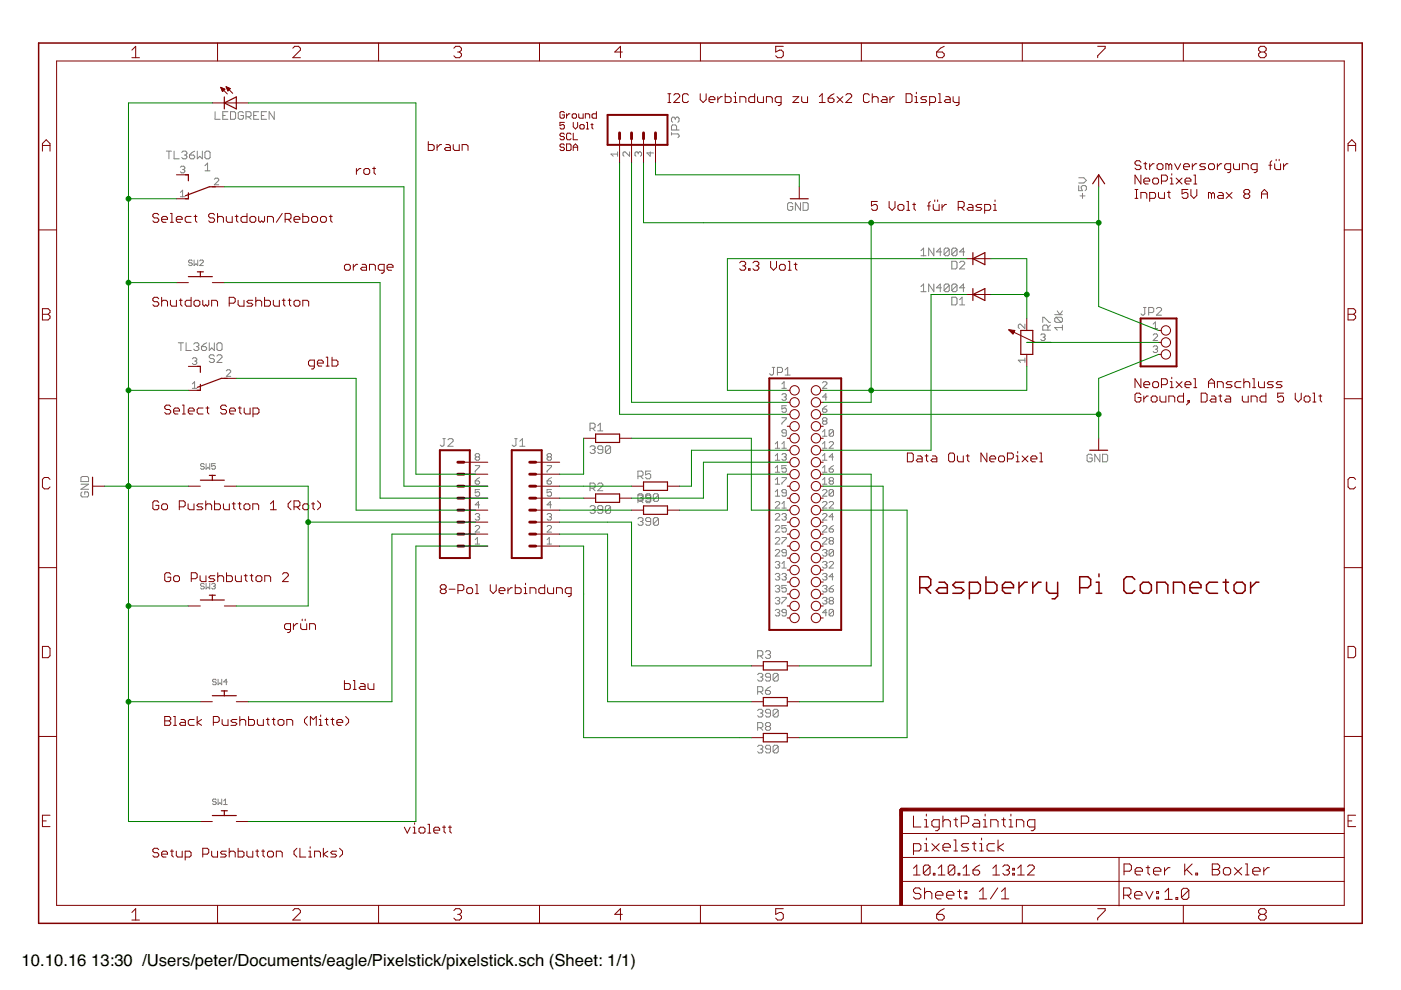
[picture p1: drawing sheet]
<svg xmlns="http://www.w3.org/2000/svg" width="297mm" height="210mm" viewBox="0 0 297 210" stroke-linecap="round" stroke-linejoin="round" font-family="sans-serif">
<defs><g id="words">
<g font-size="3.5">
<text x="4.6" y="204.7">10.10.16</text>
<text x="19.3" y="204.7">13:30 /Users/peter/Documents/eagle/Pixelstick/pixelstick.sch (Sheet: 1/1)</text>
</g>
</g></defs>
<g fill="none" stroke="#808080" stroke-width=".21">
<path d="M35.3 32h1.1M35.8 32v1.7M36.9 32v1.7h1.1M38.2 35.5l.3-.3h.4l.3 .3-.3 .4M38.5 32.3l.3-.3h.6l.2 .3v.3l-.2 .3M38.7 35.9h.2M38.9 35.9l.3 .3-.3 .4h-.4l-.3-.2M39.1 32.9h.3M39.4 32.9l.2 .2v.3l-.2 .3h-.6l-.3-.3M40.2 32.9h.8l.3 .2v.3l-.3 .3h-.6l-.2-.3zM41.3 32l-.6 .3-.5 .6M41.8 32v1.7l.6-.6 .5 .6v-1.7"/>
<path d="M43.5 35.1l.5-.5v1.6M43.5 36.2h1M43.7 32h.6l.2 .3v1.1l-.2 .3h-.6l-.2-.3v-1.1zM45.4 38l.3-.2h.4l.3 .2v.2l-1 1h1M45.6 23.7v1.6h1.1M47.2 24.5h.6M48.3 23.7h-1.1v1.6h1.1M48.9 23.7h.8l.3 .2v1.1l-.3 .3h-.8zM51.6 23.9l-.3-.2h-.5l-.3 .2v1.1l.3 .3h.5l.3-.3v-.5h-.5M52.2 24.8h.8l.2-.3v-.6l-.2-.2h-.8v1.6M52.7 24.8l.5 .5M53.8 24.5h.5"/>
<path d="M54.9 23.7h-1.1v1.6h1.1M55.4 24.5h.6M56.5 23.7h-1.1v1.6h1.1M58.1 23.7v1.6l-1-1.6v1.6M130.9 32.7h-1.4l.5 .4M130.9 32.2v.9M133.5 32.2v.9l-1-.9h-.2l-.2 .2v.5l.2 .2M135.3 32.4l-.2-.2-.5 .2v.5l.3 .2M135.3 32.4l.3-.2 .4 .2v.5l-.2 .2M135.3 32.4v.3M137.9 32.2v.9l-.7-.7h1.4M142.4 28.4h1.3l.3 .3v.2l-.3 .3"/>
<path d="M142.4 28.1v.6M143.2 25.1l.2-.3h.3l.3 .3v.6l-.3 .2M143.2 25.1l-.3-.3h-.3l-.2 .3v.6l.2 .2M143.2 25.1v.3M143.4 27.6v-.8l-.2-.3h-.6l-.2 .3v.8h1.6M228.7 39.3v1.1h.8l-.3-.5v-.3l.3-.3h.6l.2 .3v.6l-.2 .2M228.7 37.7h1.1l.5 .5-.5 .6h-1.1M38.2 40.8l.5-.5v1.4M38.2 41.7h1M40.8 55.3l-.2-.2h-.4l-.2 .4 .2 .2h.4l.2 .4-.2 .2h-.4l-.2-.2M41.1 55.1v1.2l.5-.4 .3 .4v-1.2M42.3 55.3l.2-.2h.4l.2 .2v.2l-.8 .8h.8"/>
<path d="M168.1 43.2l-.3-.2h-.5l-.3 .2v1.1l.3 .3h.5l.3-.3v-.5h-.6M169.7 43v1.6l-1.1-1.6v1.6M170.3 43h.8l.2 .2v1.1l-.2 .3h-.8zM195.3 53.1l.5-.5v1.6M195.3 54.2h1M198 52.6v1.6l-1.1-1.6v1.6M199.6 53.4h-1.1l.8-.8v1.6M201.3 52.9l-.3-.3h-.6l-.2 .3v1.1M201.3 52.9v1.1l-.3 .2h-.6l-.2-.2M201.3 52.9l-1.1 1.1M201.8 55.4h.8l.3 .3v1l-.3 .3h-.8zM202.9 52.9l-.3-.3h-.5l-.3 .3v1.1"/>
<path d="M202.9 52.9v1.1l-.3 .2h-.5l-.3-.2M202.9 52.9l-1.1 1.1M203.5 55.7l.2-.3h.6l.2 .3v.2l-1 1.1h1M204.5 53.4h-1l.8-.8v1.6M229 41.5h1.1M229.5 41v1.1M37.8 72.7h1.1M38.4 72.7v1.6M39.5 72.7v1.6h1M40.8 76.1l.2-.2h.5l.2 .2-.2 .5M41.1 73l.3-.3h.5l.3 .3v.2l-.3 .3M41.3 76.6h.2"/>
<path d="M41.5 76.6l.2 .2v.2l-.2 .3h-.5l-.2-.3M41.6 73.5h.3M41.9 73.5l.3 .3v.2l-.3 .3h-.5l-.3-.3M42.7 73.5h.8l.3 .3v.2l-.3 .3h-.5l-.3-.3zM43.8 72.7l-1.1 .8M44.4 72.7v1.6l.5-.5 .5 .5v-1.6M45.4 75.5l-.2-.3h-.6l-.2 .3v.3l.2 .2h.6l.2 .3v.3l-.2 .3h-.6l-.2-.3M46 73l.3-.3h.5l.3 .3v1l-.3 .3h-.5l-.3-.3zM46 75.5l.3-.3h.5l.3 .3v.3l-1.1 1.1h1.1M48 78.6l.2-.2h.5l.2 .2v.3l-.9 .9h.9M163.7 77.9h.6M164 77.9v1.3l-.3 .3h-.3l-.2-.3"/>
<path d="M164.8 79h.8l.3-.3v-.5l-.3-.3h-.8v1.6M166.5 79.5h1M166.5 78.4l.5-.5v1.6M195.3 60.7l.5-.5v1.6M195.3 61.8h1M198 60.2v1.6l-1.1-1.6v1.6M199.6 61h-1.1l.8-.8v1.6M201.3 60.5v1.1l-.3 .2h-.6l-.2-.2M201.3 60.5l-.3-.3h-.6l-.2 .3v1.1M201.3 60.5l-1.1 1.1M201.8 63h.8l.3 .3v1.1l-.3 .2h-.8zM202.9 60.5v1.1l-.3 .2h-.5l-.3-.2"/>
<path d="M202.9 60.5l-.3-.3h-.5l-.3 .3v1.1M202.9 60.5l-1.1 1.1M203.5 64.6h1M203.5 63.5l.5-.5v1.6M204.5 61h-1l.8-.8v1.6M217.3 76.4h-1.4l.5 .4M217.3 68.7v1l-.9-1-.5 .3v.4l.2 .3M217.3 75.9v.9M220.7 71l.2-.2h.5l.2 .2-.2 .5M221.1 68.3v-1h.3l1 1h.3M221.1 71.5h.3M221.4 71.5l.2 .2-.2 .5h-.5l-.2-.2"/>
<path d="M222.2 70v-.8l-.3-.3h-.5l-.3 .3v.8h1.6M222.7 68.9l-.5 .5M223.6 66.7h1.7M223.9 67.3h1.1l.3 .2v.6l-.3 .2M223.9 67.3l-.3 .2v.6l.3 .2h1.1M223.9 67.3l1.1 1M224.2 65.9l.5 .8 .6-.8M225.3 69.4h-1.7l.6 .6M225.3 68.9v1.1M242.4 65.2h.6M242.7 65.2v1.3l-.3 .3h-.2l-.3-.3M243.5 66.3h.9l.2-.3v-.5l-.2-.3h-.9v1.6"/>
<path d="M244.5 71l.2-.2h.5l.2 .2v.3l-.9 .9h.9M244.5 68.7l.5-.4v1.4M244.5 69.7h.9M244.5 73.6l.2-.3h.5l.2 .3-.2 .4M245 74h.2M245.2 65.5l.2-.3h.6l.3 .3v.2l-1.1 1.1h1.1M245.2 74l.2 .3-.2 .4h-.5l-.2-.2M40.8 82.3h.9M40.8 81.4l.5-.5v1.4M43.3 98.5l-.2-.2h-.4l-.2 .4 .2 .2h.4l.2 .4-.2 .2h-.4l-.2-.2M43.7 98.3v1.2l.4-.4 .4 .4v-1.2M45.7 98.3h-.8v.6l.4-.2 .4 .2v.4l-.3 .2h-.3l-.2-.2"/>
<path d="M93.9 93h.5M94.1 93v1.4l-.2 .2h-.3l-.3-.2M95 93.3l.2-.3h.6l.3 .3v.2l-1.1 1.1h1.1M100.8 98.7h.9v.3l-.9 .9v.2M101 96.9l-.2-.3 .2-.4h.5l.2 .2-.2 .5M101 96.9l-.2 .2 .2 .5h.5l.2-.3-.2-.4M101 96.9h.5M109.1 93h.6M109.4 93v1.4l-.3 .2h-.2l-.3-.2M110.2 94.6h1.1M110.2 93.5l.6-.5v1.6M116 98.7h.9v.3l-.9 .9v.2"/>
<path d="M116.2 96.9l-.2 .2 .2 .5h.5l.2-.3-.2-.4M116.2 96.9l-.2-.3 .2-.4h.5l.2 .2-.2 .5M116.2 96.9h.5M125.1 94.8l.3-.3h.5l.3 .3v.3l-.3 .2M125.1 90.8h.8l.3-.3v-.5l-.3-.3h-.8v1.7M125.6 95.3h.3M125.6 90.8l.6 .6M125.9 95.3l.3 .3v.3l-.3 .2h-.5l-.3-.2M126.7 90.3l.6-.6v1.7M126.7 91.4h1.1M127.8 95.3h-.8l-.3-.2v-.3l.3-.3h.5l.3 .3v1.1l-.3 .2h-.5l-.3-.2M129.5 94.8l-.3-.3h-.6l-.2 .3v1.1"/>
<path d="M129.5 94.8v1.1l-.3 .2h-.6l-.2-.2M129.5 94.8l-1.1 1.1M138 99.9h-1.1v.8l.5-.3h.3l.3 .3v.5l-.3 .3h-.5l-.3-.3M164.4 94.1l.4-.5v1.4M164.4 96.6l.4-.4v1.4M164.4 99.2l.4-.5v1.4M164.4 95h.9M164.4 97.6h.9M165.8 81.4l.4-.5v1.4M165.8 94.1l.4-.5v1.4M165.8 82.3h.9M165.8 83.7l.2-.2h.5l.2 .2-.2 .5"/>
<path d="M165.8 88.6h.9v.2l-.9 .9v.3M165.8 96.4l.2-.2h.5l.2 .2-.2 .5M165.8 95h.9M166.2 84.2h.3M166.2 96.9h.3M166.5 84.2l.2 .2-.2 .5h-.5l-.2-.3M166.5 96.9l.2 .2-.2 .5h-.5l-.2-.3M166.7 86h-.9v.7l.7-.2 .2 .2v.5l-.2 .2h-.5l-.2-.2M166.7 91.8h-.7l-.2-.2 .2-.5h.5l.2 .2v1l-.2 .2h-.5l-.2-.2M166.7 98.7h-.9v.7l.7-.2 .2 .2v.5l-.2 .2h-.5l-.2-.2M174.4 81.2l.2-.3h.5l.2 .3v.2l-.9 .9h.9M174.4 86.7h.7l.2 .5-.2 .2h-.5l-.2-.2z"/>
<path d="M174.4 92.5h.9M174.4 91.6l.5-.5v1.4M174.4 94.1l.5-.5v1.4M174.4 96.6l.5-.4v1.4M174.4 99.2l.5-.5v1.4M174.4 95h.9M174.4 97.6h.9M174.6 89.3l-.2-.3 .2-.4h.5l.2 .2-.2 .5M174.6 89.3l-.2 .2 .2 .5h.5l.2-.3-.2-.4M174.6 89.3h.5M175.3 84.2h-.9l.7-.7v1.4M175.3 86l-.9 .7"/>
<path d="M175.8 99.4h.7l.2 .5-.2 .2h-.5l-.2-.2zM175.8 93.9l.2-.3h.5l.2 .3v.2l-.9 .9h.9M176.7 91.3l-.2-.2h-.5l-.2 .2v1M176.7 91.3v1l-.2 .2h-.5l-.2-.2M176.7 91.3l-.9 1M176.7 96.9h-.9l.7-.7v1.4M176.7 98.7l-.9 .7M231.6 96.6l-.3-.3h-.5l-.3 .3v1.1l.3 .2h.5l.3-.2v-.6h-.6M233.2 96.3v1.6l-1.1-1.6v1.6M233.8 96.3h.8l.2 .3v1.1l-.2 .2h-.8zM17.2 102.7h1.6l-1.6 1h1.6M17.4 104.3l-.2 .3v.5l.2 .3h1.1l.3-.3v-.5l-.3-.3h-.5v.5"/>
<path d="M17.4 101h1.1l.3 .3v.8h-1.6v-.8zM100.8 102h.7l.2 .4-.2 .3h-.5l-.2-.3zM100.8 111.7l.2-.3h.5l.2 .3v.2l-.9 .9h.9M100.8 109.1l.2-.2h.5l.2 .2-.2 .5M100.8 115.4h.9M100.8 114.4l.4-.4v1.4M101.2 109.6h.3M101.5 109.6l.2 .2-.2 .5h-.5l-.2-.3M101.7 103.8h-.9v.7l.7-.2 .2 .2v.5l-.2 .2h-.5l-.2-.2M101.7 107h-.9l.7-.7v1.4M101.7 101.3l-.9 .7M116 102h.7l.2 .4-.2 .3h-.5l-.2-.3z"/>
<path d="M116 109.1l.2-.2h.5l.2 .2-.2 .5M116 111.7l.2-.3h.5l.2 .3v.2l-.9 .9h.9M116 115.4h.9M116 114.4l.5-.4v1.4M116.5 109.6h.2M116.7 109.6l.2 .2-.2 .5h-.5l-.2-.3M116.9 103.8h-.9v.7l.7-.2 .2 .2v.5l-.2 .2h-.5l-.2-.2M116.9 107h-.9l.7-.7v1.4M116.9 101.3l-.9 .7M125.1 103.5h.8l.3-.3v-.5l-.3-.3h-.8v1.7M125.1 107.5l.3-.3h.5l.3 .3v.3l-.3 .2M125.6 108h.3"/>
<path d="M125.6 103.5l.6 .6M125.9 108l.3 .3v.3l-.3 .2h-.5l-.3-.2M126.7 102.7l.3-.3h.5l.3 .3v.3l-1.1 1.1h1.1M127.8 108h-.8l-.3-.2v-.3l.3-.3h.5l.3 .3v1.1l-.3 .2h-.5l-.3-.2M129.5 107.5l-.3-.3h-.6l-.2 .3v1.1M129.5 107.5v1.1l-.3 .2h-.6l-.2-.2M129.5 107.5l-1.1 1.1M135.3 104.9l.2-.2h.6l.2 .2v1.1l-.2 .3h-.6l-.2-.3h.8l.2-.2-.2-.3M135.3 101h.8l.2-.3v-.5l-.2-.3h-.8v1.6M135.3 110l.2-.3h.6l.2 .3v.3l-.2 .3M135.3 105h.8l.2 .2-.2 .3M135.3 105v1.6"/>
<path d="M135.8 105.5h.3M135.8 110.6h.3M135.8 101l.5 .5M135.8 106l.5 .6M136.1 110.6l.2 .2v.3l-.2 .3h-.6l-.2-.3M136.9 106l.3 .3h.5l.3-.3M138 105.2l-.3-.2h-.5l-.3 .2 .3 .3h.8M138 105.8h-.8l-.3-.3v-.6l.3-.2h.5l.3 .2v1.4l-.3 .3h-.5l-.3-.3M138 110.6h-.8l-.3-.3v-.3l.3-.3h.5l.3 .3v1.1l-.3 .3h-.5l-.3-.3M139.6 104.9l-.3-.2h-.5l-.3 .2v1.1M139.6 104.9v1.1l-.3 .3h-.5l-.3-.3M139.6 110l-.3-.3h-.5l-.3 .3v1.1"/>
<path d="M139.6 110v1.1l-.3 .3h-.5l-.3-.3M139.6 104.9l-1.1 1.1M139.6 110l-1.1 1.1M164.4 102.7h.9M164.4 104.3l.4-.5v1.4M164.4 101.7l.4-.4v1.4M164.4 100.1h.9M164.4 105.2h.9M164.4 106.6l.2-.3h.5l.2 .3v.2l-.9 .9h.9M164.4 109.1l.2-.2h.5l.2 .2v.2l-.9 1h.9M164.4 111.7l.2-.3h.5l.2 .3v.2l-.9 .9h.9M164.4 114.2l.2-.2h.5l.2 .2v.2l-.9 1h.9"/>
<path d="M164.4 116.7l.2-.2h.5l.2 .2v.3l-.9 .9h.9M164.4 119.3l.2-.3h.5l.2 .3-.2 .4M164.8 119.7h.3M165.1 119.7l.2 .3-.2 .4h-.5l-.2-.2M165.8 106.8l.4-.5v1.4M165.8 119.5l.4-.5v1.4M165.8 101.3h.9v.2l-.9 .9v.3M165.8 109.1l.2-.2h.5l.2 .2-.2 .5M165.8 114h.9v.2l-.9 .9v.3M165.8 107.7h.9M166.2 109.6h.3M166.5 109.6l.2 .2-.2 .5h-.5l-.2-.3"/>
<path d="M166.7 104.5h-.7l-.2-.2 .2-.5h.5l.2 .2v1l-.2 .2h-.5l-.2-.2M166.7 111.4h-.9v.7l.7-.2 .2 .2v.5l-.2 .2h-.5l-.2-.2M166.7 117.2h-.7l-.2-.2 .2-.5h.5l.2 .2v1l-.2 .2h-.5l-.2-.2M174.4 102.7h.9M174.4 104l.2-.2h.5l.2 .2v.3l-.9 .9h.9M174.4 106.6l.2-.3h.5l.2 .3v.2l-.9 .9h.9M174.4 109.1l.2-.2h.5l.2 .2v.2l-.9 1h.9M174.4 111.7l.2-.3h.5l.2 .3v.2l-.9 .9h.9M174.4 114.2l.2-.2h.5l.2 .2v.2l-.9 1h.9M174.4 116.7l.2-.2h.5l.2 .2-.2 .5M174.4 119.3l.2-.3h.5l.2 .3-.2 .4M174.4 101.7l.5-.4v1.4"/>
<path d="M174.4 100.1h.9M174.9 117.2h.2M174.9 119.7h.2M175.1 117.2l.2 .2-.2 .5h-.5l-.2-.2M175.1 119.7l.2 .3-.2 .4h-.5l-.2-.2M175.8 112.1h.7l.2 .5-.2 .2h-.5l-.2-.2zM175.8 106.6l.2-.3h.5l.2 .3v.2l-.9 .9h.9M175.8 119.3l.2-.3h.5l.2 .3v.2l-.9 .9h.9M176 102l-.2 .2 .2 .5h.5l.2-.3-.2-.4M176 102l-.2-.3 .2-.4h.5l.2 .2-.2 .5M176 114.7l-.2-.3 .2-.4h.5l.2 .2-.2 .5M176 114.7l-.2 .2 .2 .5h.5l.2-.3-.2-.4"/>
<path d="M176 102h.5M176 114.7h.5M176.7 104l-.2-.2h-.5l-.2 .2v1M176.7 116.7l-.2-.2h-.5l-.2 .2v1M176.7 104v1l-.2 .2h-.5l-.2-.2M176.7 116.7v1l-.2 .2h-.5l-.2-.2M176.7 109.6h-.9l.7-.7v1.4M176.7 104l-.9 1M176.7 111.4l-.9 .7M176.7 116.7l-.9 1M43.3 123.9l-.2-.2h-.4l-.2 .2 .2 .4h.4l.2 .2-.2 .4h-.4l-.2-.2M43.7 123.7v1.2l.4-.4 .4 .4v-1.2"/>
<path d="M44.9 123.9l.2-.2h.3l.3 .2-.3 .4M45.3 124.3h.1M45.4 124.3l.3 .2-.3 .4h-.3l-.2-.2M160.6 139.1h.9l.2-.3v-.6l-.2-.2h-.9v1.6M161.2 139.1l.5 .5M162.3 138.2l.3-.2h.5l.3 .2v.3l-.3 .3M162.8 138.8h.3M163.1 138.8l.3 .3v.2l-.3 .3h-.5l-.3-.3M164.4 121.8l.2-.2h.5l.2 .2-.2 .5M164.4 124.4l.2-.3h.5l.2 .3-.2 .4M164.4 126.9l.2-.2h.5l.2 .2-.2 .5M164.4 129.4l.2-.2h.5l.2 .2-.2 .5"/>
<path d="M164.8 122.3h.3M164.8 124.8h.3M164.8 127.4h.3M164.8 129.9h.3M165.1 122.3l.2 .2-.2 .5h-.5l-.2-.3M165.1 124.8l.2 .3-.2 .4h-.5l-.2-.2M165.1 127.4l.2 .2-.2 .5h-.5l-.2-.3M165.1 129.9l.2 .2-.2 .5h-.5l-.2-.2M165.8 121.8l.2-.2h.5l.2 .2-.2 .5M165.8 126.7h.9v.2l-.9 .9v.3M165.8 120.4h.9M166.2 122.3h.3"/>
<path d="M166.5 122.3l.2 .2-.2 .5h-.5l-.2-.3M166.7 124.1h-.9v.7l.7-.2 .2 .2v.5l-.2 .2h-.5l-.2-.2M166.7 129.9h-.7l-.2-.2 .2-.5h.5l.2 .2v1l-.2 .2h-.5l-.2-.2M174.4 121.8l.2-.2h.5l.2 .2-.2 .5M174.4 124.4l.2-.3h.5l.2 .3-.2 .4M174.4 126.9l.2-.2h.5l.2 .2-.2 .5M174.9 122.3h.2M174.9 124.8h.2M174.9 127.4h.2M175.1 122.3l.2 .2-.2 .5h-.5l-.2-.3M175.1 124.8l.2 .3-.2 .4h-.5l-.2-.2M175.1 127.4l.2 .2-.2 .5h-.5l-.2-.3"/>
<path d="M175.3 129.9h-.9l.7-.7v1.4M175.8 124.8h.7l.2 .5-.2 .2h-.5l-.2-.2zM176 127.4l-.2-.3 .2-.4h.5l.2 .2-.2 .5M176 127.4l-.2 .2 .2 .5h.5l.2-.3-.2-.4M176 127.4h.5M176.7 129.4l-.2-.2h-.5l-.2 .2v1M176.7 129.4v1l-.2 .2h-.5l-.2-.2M176.7 122.3h-.9l.7-.7v1.4M176.7 124.1l-.9 .7M176.7 129.4l-.9 1M45.8 144.2l-.1-.2h-.4l-.2 .2 .2 .4h.4l.1 .2-.1 .4h-.4l-.2-.2M46.2 144v1.2l.4-.4 .4 .4v-1.2"/>
<path d="M48.2 144.6h-.8l.6-.6v1.2M160.6 143l.3-.2h.6l.2 .2v.3l-.2 .3M160.6 146.7h.9l.2-.3v-.5l-.2-.3h-.9v1.6M160.6 150.7l.3-.3h.6l.2 .3v.2l-.2 .3M160.6 154.3h.9l.2-.3v-.5l-.2-.3h-.9v1.6M160.6 158.3l.3-.3h.6l.2 .3v.2l-.2 .3M161.2 143.6h.3M161.2 151.2h.3M161.2 158.8h.3M161.2 146.7l.5 .5M161.2 154.3l.5 .5M161.5 143.6l.2 .2v.3l-.2 .3h-.6l-.3-.3"/>
<path d="M161.5 151.2l.2 .3v.2l-.2 .3h-.6l-.3-.3M161.5 158.8l.2 .3v.3l-.2 .2h-.6l-.3-.2M162.3 146.4h.8l.3 .3v.2l-.3 .3h-.5l-.3-.3zM162.6 154l-.3-.2v-.3l.3-.3h.5l.3 .3v.3l-.3 .2M162.6 154l-.3 .3v.3l.3 .2h.5l.3-.2v-.3l-.3-.3M162.6 154h.5M163.4 143.6h-.8l-.3-.3v-.3l.3-.2h.5l.3 .2v1.1l-.3 .3h-.5l-.3-.3M163.4 151.2h-.8l-.3-.3v-.2l.3-.3h.5l.3 .3v1l-.3 .3h-.5l-.3-.3M163.4 158.8h-.8l-.3-.3v-.2l.3-.3h.5l.3 .3v1.1l-.3 .2h-.5l-.3-.2M163.4 145.6l-.6 .3-.5 .5M165 143l-.3-.2h-.5l-.3 .2v1.1M165 143v1.1l-.3 .3h-.5l-.3-.3"/>
<path d="M165 150.7l-.3-.3h-.5l-.3 .3v1M165 158.3l-.3-.3h-.5l-.3 .3v1.1M165 150.7v1l-.3 .3h-.5l-.3-.3M165 158.3v1.1l-.3 .2h-.5l-.3-.2M165 143l-1.1 1.1M165 150.7l-1.1 1M165 158.3l-1.1 1.1M45.8 169.6l-.1-.2h-.4l-.2 .2 .2 .4h.4l.1 .2-.1 .4h-.4l-.2-.2M46.2 169.4v1.2l.4-.4 .4 .4v-1.2M47.4 170.6h.8M47.4 169.8l.4-.4v1.2"/>
</g>
<g fill="none" stroke="#800000" stroke-width=".21">
<path d="M12 12.9h273v179.1h-273zM28 10.6l.8-.8v2.4M28 12.2h1.6M46.1 9.1v3.8M46.8 18.5l1.4 1.4M46.8 18.5l.9 .4-.5 .5zM46.8 18.6h.2M46.9 18.7h.4M46.9 18.9h.7M47 19h.6M47 19.1h.5M47.1 19.2h.3"/>
<path d="M47.1 19.3h.1M47.9 18.4l1.4 1.4M47.9 18.4l.9 .4-.5 .5zM48 18.5h.2M48 18.6h.5M48.1 18.7h.6M48.1 18.9h.6M48.2 19h.4M48.2 19.1h.3M48.3 19.2h.1M62.1 10.2l.4-.4h.8l.4 .4v.4l-1.6 1.6h1.6M80.3 9.1v3.8"/>
<path d="M96.2 10.2l.4-.4h.8l.4 .4v.4l-.4 .4M97 11h.4M97.4 11l.4 .4v.4l-.4 .4h-.8l-.4-.4M114.4 9.1v3.8M132 11h-1.7l1.3-1.2v2.4M141.6 19.9h.6M141.9 19.9v1.8M148.5 19.9v1.2l.6 .6 .6-.6v-1.2M148.5 9.1v3.8M153.8 19.9v1.8h.9l.3-.3v-.6l-.3-.3h-.9M155.9 19.6v.3M160 19.9v1.8h-.9l-.4-.3v-.6l.4-.3h.9"/>
<path d="M166.1 9.8h-1.6v1.2l.8-.4h.4l.4 .4v.8l-.4 .4h-.8l-.4-.4M176.8 19.9l-.6 .3-.6 .6M182.6 9.1v3.8M184.9 19.9v1.8M192.1 19.9h.9l.4 .3v1.2l-.4 .3h-.9zM194.3 19.6v.3M198.6 11h1.2l.4 .4v.4l-.4 .4h-.8l-.4-.4zM199 19.9h.3v1.8M200.2 9.8l-.8 .4-.8 .8M216.7 9.1v3.8M232.7 9.8h1.6v.4l-1.6 1.6v.4M250.9 9.1v3.8"/>
<path d="M267.3 11l-.5-.4v-.4l.5-.4h.8l.4 .4v.4l-.4 .4M267.3 11l-.5 .4v.4l.5 .4h.8l.4-.4v-.4l-.4-.4M267.3 11h.8M9 32v-1.6l.8-.8 .8 .8v1.6M9 30.8h1.6M37.4 37.1h2.5M45 39.6h2.6M45 21.8h7.6M75.6 35.7v1.3M76.5 35.7h-.3l-.6 .7M77.4 35.7h.7l.3 .3v.7l-.3 .3h-.7l-.3-.3v-.7zM79 35.7h.6"/>
<path d="M79.3 35.4v1.3l.3 .3M90.8 30v1.9h.9l.4-.3v-.6l-.4-.4h-.9M92.7 30.6v1.3M93.6 30.6h-.3l-.6 .7M94.6 30.6h.6l.3 .4v.9h-.9l-.4-.3 .4-.3h.9M96.1 30.6v1l.3 .3h1v-1.3M98 31.9v-1.3h.9l.3 .4v.9M119.7 23.9l-.3-.2h-.4l-.3 .2v.9l.3 .3h.4l.3-.3v-.4h-.5M119.7 26h-1v.6l.7-.2 .3 .2v.5l-.3 .2h-.4l-.3-.2M119.7 28.5l-.3-.3h-.4l-.3 .3 .3 .4h.4l.3 .3-.3 .4h-.4l-.3-.2M119.7 30.8l-.3-.3h-.4l-.3 .3 .3 .4h.4l.3 .3-.3 .4h-.4l-.3-.2M120.1 24.1v1"/>
<path d="M120.1 30.5h.7l.3 .3v.9l-.3 .2h-.7zM120.8 24.1h-.2l-.5 .5M121.1 28.5l-.3-.3h-.4l-.3 .3v.9l.3 .2h.4l.3-.2M121.3 24.4l.2-.3h.5l.2 .3v.4l-.2 .3h-.5l-.2-.3zM121.5 26v.9l.5 .4 .5-.4v-.9M121.5 28.2v1.4h1M121.5 31.9v-.9l.5-.5 .5 .5v.9M121.5 31.2h1M122.7 24.1v.7l.2 .3h.7v-1M122.9 26.6l.3-.2h.4l.3 .2v.5l-.3 .2h-.4l-.3-.2zM124.1 25.1v-1h.7l.2 .3v.7M124.3 26h.3v1.3"/>
<path d="M124.3 27.3h.5M125.3 26.4h.5M125.5 26.2v.9l.3 .2M126.4 23.7v1.4h-.6l-.3-.3v-.4l.3-.3h.6M131.4 29.4v5.1M133.9 29.4v5.1M136.4 29.4v5.1M139 29.4v5.1M141.6 21.7h.6M142.9 20.2l.3-.3h.6l.3 .3v.3l-1.2 1.2h1.2M146 20.2l-.4-.3h-.6l-.3 .3v1.2l.3 .3h.6l.4-.3M150.3 21.1h1.3v-.3l-.3-.3h-.7l-.3 .3v.6l.3 .3h.7"/>
<path d="M152.2 20.5v1.2M153.1 20.5h-.3l-.6 .6M155.6 21.7h.7M155.6 20.5h.3v1.2M156.9 21.7v-1.2h.9l.3 .3v.9M160.6 20.5v.9l.3 .3h1v-1.2M162.5 21.7v-1.2h.9l.3 .3v.9M165.6 21.7h-.9l-.3-.3v-.6l.3-.3h.9v1.6l-.3 .3h-.3M168.1 20.5h1.3l-1.3 1.2h1.3M169.5 39.6v2.5M170 20.5v.9l.3 .3h.9v-1.2M173.7 21.7h1.3"/>
<path d="M173.7 20.5l.6-.6v1.8M175.6 20.8h.9l.3 .3v.3l-.3 .3h-.6l-.3-.3zM177.5 20.5l1.2 1.2M178.7 20.5l-1.2 1.2M179.3 20.2l.3-.3h.7l.3 .3v.3l-1.3 1.2h1.3M184.3 20.2l-.3-.3h-.6l-.3 .3v1.2l.3 .3h.6l.3-.3M184.9 20.8l.4-.3h.6l.3 .3v.9M187.1 20.5h.6l.4 .3v.9h-1l-.3-.3 .3-.3h1M188.7 20.5v1.2M189.6 20.5h-.3l-.6 .6M194 21.7h.6M194 20.5h.3v1.2"/>
<path d="M196.5 20.5h-1l-.3 .3 .3 .3h.7l.3 .3-.3 .3h-1M197.1 21.7h.9l.4-.3v-.6l-.4-.3h-.9v1.9M199 21.7h.6M200.5 20.5h.6l.4 .3v.9h-1l-.3-.3 .3-.3h1M202.1 20.5v.9l.3 .3h.9M203.3 20.5v1.6l-.3 .3h-.3M232.9 37.1v2.5M241.9 34.4l-.3-.3h-.6l-.4 .3v.3l.4 .3h.6l.3 .3v.3l-.3 .4h-.6l-.4-.4M241.9 37.1v1.9l-1.3-1.9v1.9M242.5 34.7h.6M242.5 38.4h1.3v-.3l-.3-.3h-.7l-.3 .3v.6l.3 .3h.7M242.8 34.4v1.2l.3 .4"/>
<path d="M243.8 34.7v1.3M244.7 37.8h.6l.3 .3v.6l-.3 .3h-.6l-.3-.3v-.6zM244.7 34.7h-.3l-.6 .6M245.3 35l.3-.3h.7l.3 .3v.6l-.3 .4h-.7l-.3-.4zM246.3 38.4h.9l.3-.3v-.7l-.3-.3h-.9v1.9M247.8 35l-.3-.3h-.3v1.3M247.8 35v1M247.8 35l.3-.3 .3 .3v1M248.1 37.8h.3v1.2M248.1 39h.7M248.4 36.8v.3M249 34.7l.7 1.3 .6-1.3"/>
<path d="M249.4 37.8l1.2 1.2M250.6 37.8l-1.2 1.2M250.9 35.3h1.3v-.3l-.3-.3h-.7l-.3 .3v.6l.3 .4h.7M251.2 38.4h1.3v-.3l-.3-.3h-.7l-.3 .3v.6l.3 .3h.7M252.8 34.7v1.3M253.1 39h.6M253.1 37.1h.3v1.9M253.7 34.7h-.3l-.6 .6M255.6 34.7h-.9l-.3 .3 .3 .3h.6l.3 .3-.3 .4h-.9M256.2 35l.3-.3h.7l.3 .3v.6l-.3 .4h-.7l-.3-.4zM258.1 34.7v1.3M259 34.7h-.3l-.6 .6"/>
<path d="M260.9 36h-.9l-.3-.4v-.6l.3-.3h.9v1.6l-.3 .3h-.3M261.5 34.7v.9l.3 .4h1v-1.3M263.4 36v-1.3h.9l.3 .3v1M266.5 36h-.9l-.3-.4v-.6l.3-.3h.9v1.6l-.3 .3h-.3M269 35h.6M269.6 34.1l-.3 .3v1.6M270.3 34.7v.9l.3 .4h.9v-1.3M270.6 33.8v.3M271.2 33.8v.3M272.1 34.7v1.3M273.1 34.7h-.3l-.7 .6M285.8 30.8h1.6"/>
<path d="M285.8 32v-1.6l.8-.8 .8 .8v1.6M8.2 48.7h3.8M33.7 45.6l-.4-.3h-.6l-.3 .3v.3l.3 .3h.6l.4 .3v.3l-.4 .3h-.6l-.3-.3M34.3 46.5h1.2v-.3l-.3-.3h-.6l-.3 .3v.6l.3 .3h.6M36.1 45.3h.3v1.8M36.1 47.1h.7M37.4 46.5h1.2v-.3l-.3-.3h-.6l-.3 .3v.6l.3 .3h.6M37.4 59.9h2.5M37.4 42.1h2.5M40.5 45.9h-.9l-.3 .3v.6l.3 .3h.9M41.1 45.9h.7M41.4 45.6v1.2l.4 .3"/>
<path d="M45 59.9h2.6M45.5 45.6l-.3-.3h-.6l-.4 .3v.3l.4 .3h.6l.3 .3v.3l-.3 .3h-.6l-.4-.3M46.1 45.3v1.8M46.1 46.2l.3-.3h.7l.3 .3v.9M48 45.9v.9l.3 .3h.9v-1.2M49.8 45.9h.7M50.2 45.6v1.2l.3 .3M52.4 45.3v1.8h-1l-.3-.3v-.6l.3-.3h1M53 46.2l.3-.3h.6l.3 .3v.6l-.3 .3h-.6l-.3-.3zM54.8 45.9v.9l.4 .3 .3-.3 .3 .3 .3-.3v-.9M56.7 47.1v-1.2h1l.3 .3v.9M59.8 45.3l-1.2 1.8"/>
<path d="M60.5 46.5h.9l.3-.3v-.6l-.3-.3h-.9v1.8M61.1 46.5l.6 .6M62.3 46.5h1.3v-.3l-.3-.3h-.7l-.3 .3v.6l.3 .3h.7M64.2 45.3v1.8h.9l.3-.3v-.6l-.3-.3h-.9M66.1 46.2l.3-.3h.6l.3 .3v.6l-.3 .3h-.6l-.3-.3zM68.3 45.9h.6l.3 .3v.6l-.3 .3h-.6l-.4-.3v-.6zM69.8 45.9h.6M70.1 45.6v1.2l.3 .3M73 56.4l.3-.4h.7l.3 .4v.6l-.3 .3h-.7l-.3-.3zM74.9 56v1.3M75.8 56h-.3l-.6 .7M76.8 56h.6l.3 .4v.9h-.9l-.3-.3 .3-.3h.9"/>
<path d="M78.3 57.3v-1.3h1l.3 .4v.9M81.4 57.3h-.9l-.3-.3v-.6l.3-.4h.9v1.6l-.3 .3h-.3M82.1 56.7h1.2v-.3l-.3-.4h-.6l-.3 .4v.6l.3 .3h.6M156.8 55.7l.3-.3h.7l.3 .3v.3l-.3 .4M157.5 56.4h.3M157.8 56.4l.3 .3v.3l-.3 .3h-.7l-.3-.3M158.7 57h.3v.3h-.3zM159.6 55.7l.4-.3h.6l.3 .3v.3l-.3 .4M160.3 56.4h.3M160.6 56.4l.3 .3v.3l-.3 .3h-.6l-.4-.3M163.4 55.4v1.3l.6 .6 .6-.6v-1.3M165.2 56.4l.4-.4h.6l.3 .4v.6l-.3 .3h-.6l-.4-.3z"/>
<path d="M167.1 55.4h.3v1.9M167.1 57.3h.6M168.4 56h.6M168.7 55.7v1.3l.3 .3M186 42.7h-1.2v1l.6-.4h.3l.3 .4v.6l-.3 .3h-.6l-.3-.3M188.5 42.7v1.3l.6 .6 .7-.6v-1.3M190.7 43.3h.6l.3 .4v.6l-.3 .3h-.6l-.3-.3v-.6zM192.3 42.7h.3v1.9M192.3 44.6h.6M193.5 43.3h.6M193.8 43v1.3l.3 .3M196.6 43.7h.7"/>
<path d="M197.3 42.7l-.4 .3v1.6M197.9 43.3v1l.3 .3h.9v-1.3M198.2 42.4v.3M198.8 42.4v.3M199.7 43.3v1.3M200.7 43.3h-.3l-.7 .7M203.2 44h.9l.3-.3v-.7l-.3-.3h-.9v1.9M203.8 44l.6 .6M205 54.8h5.1M205.4 43.3h.6l.3 .4v.9h-.9l-.4-.3 .4-.3h.9M208.2 43.3h-1l-.3 .4 .3 .3h.7l.3 .3-.3 .3h-1M208.8 44.6h.9l.3-.3v-.6l-.3-.4h-.9v1.9"/>
<path d="M210.7 43.3h.3v1.3M210.7 44.6h.6M211 42.4v.3M240.6 42.1h.7M240.6 40.2h.7M241 40.2v1.9M241.9 42.1v-1.3h.9l.3 .3v1M243.8 42.1h.9l.3-.4v-.6l-.3-.3h-.9v1.9M245.6 40.8v.9l.3 .4h1v-1.3M247.5 40.8h.6M247.8 40.5v1.2l.3 .4M251.9 40.2h-1.3v.9l1-.3 .3 .3v.6l-.3 .4h-.7l-.3-.4"/>
<path d="M252.5 40.2v1.2l.6 .7 .6-.7v-1.2M256.9 41.1l.3-.3 .3 .3v1M256.9 41.1l-.4-.3h-.3v1.3M256.9 41.1v1M258.4 40.8h.6l.4 .3v1h-1l-.3-.4 .3-.3h1M260 40.8l1.2 1.3M261.2 40.8l-1.2 1.3M264 41.1l-.3 .3v.3l.3 .4h.6l.4-.4v-.3l-.4-.3M264 41.1l-.3-.3v-.3l.3-.3h.6l.4 .3v.3l-.4 .3M264 41.1h.6M267.5 41.1h1.2M267.5 42.1v-1.3l.6-.6 .6 .6v1.3"/>
<path d="M285 48.7h3.8M9 65.4h1.2l.4 .4v.4l-.4 .4 .4 .4v.4l-.4 .4h-1.2zM9 66.6h1.2M33.7 63.4l-.4-.4h-.6l-.3 .4v.3l.3 .3h.6l.4 .3v.3l-.4 .3h-.6l-.3-.3M34.3 63v1.9M34.3 64l.3-.3h.6l.3 .3v.9M36.1 63.7v.9l.3 .3h1v-1.2M38 63.7h.6M38.3 63.4v1.2l.3 .3M39.9 77.7h2.6M40.5 63v1.9h-.9l-.3-.3v-.6l.3-.3h.9M41.1 64l.3-.3h.7l.3 .3v.6l-.3 .3h-.7l-.3-.3z"/>
<path d="M43 63.7v.9l.3 .3 .3-.3 .3 .3 .4-.3v-.9M44.9 64.9v-1.2h.9l.3 .3v.9M48.6 64.3h1l.3-.3v-.6l-.3-.4h-1v1.9M50.5 63.7v.9l.3 .3h.9v-1.2M53.6 63.7h-.9l-.4 .3 .4 .3h.6l.3 .3-.3 .3h-1M54.2 64l.3-.3h.7l.3 .3v.9M54.2 63v1.9M56.1 63v1.9h.9l.3-.3v-.6l-.3-.3h-.9M58 63.7v.9l.3 .3h.9v-1.2M59.8 63.7h.7M60.2 63.4v1.2l.3 .3M61.1 63.7h.6"/>
<path d="M61.4 63.4v1.2l.3 .3M62.3 64l.3-.3h.7l.3 .3v.6l-.3 .3h-.7l-.3-.3zM64.2 64.9v-1.2h.9l.3 .3v.9M66.7 77.6h-1l-.3-.3v-.6l.3-.4h1v1.6l-.3 .3h-.4M67.3 77h1.2v-.3l-.3-.4h-.6l-.3 .4v.6l.3 .3h.6M69.2 77.6h.6M69.2 75.7h.3v1.9M70.4 75.7v1.9h.9l.3-.3v-.6l-.3-.4h-.9M205 62.4h5.1M213.9 69.9l5.6 2.7h3.3M213.9 69.9l1.3 .2-.4 .7zM214 70h.4"/>
<path d="M214.1 70.1h1M214.2 70.2h.9M214.3 70.4h.7M214.4 70.5h.6M214.5 70.6h.4M214.7 70.7h.1M217.7 67.5v2.6M217.7 75.1v2.6M245.6 72.6h.6M245.6 70.1h.6M245.6 75.1h.6M248.4 80v.3"/>
<path d="M285.8 65.4h1.2l.4 .4v.4l-.4 .4 .4 .4v.4l-.4 .4h-1.2zM285.8 66.6h1.2M8.2 84.5h3.8M36.2 86.2l-.3-.3h-.7l-.3 .3v.3l.3 .3h.7l.3 .3v.4l-.3 .3h-.7l-.3-.3M36.8 87.1h1.3v-.3l-.4-.3h-.6l-.3 .3v.7l.3 .3h.6M38.7 85.9h.3v1.9M38.7 87.8h.6M39.9 87.1h1.3v-.3l-.3-.3h-.7l-.3 .3v.7l.3 .3h.7M39.9 82.8h2.6M43.1 86.5h-1l-.3 .3v.7l.3 .3h1M43.7 86.5h.6M44 86.2v1.3l.3 .3"/>
<path d="M47.6 80.2h2.5M48 86.2l-.3-.3h-.6l-.3 .3v.3l.3 .3h.6l.3 .3v.4l-.3 .3h-.6l-.3-.3M48.7 87.1h1.2v-.3l-.3-.3h-.6l-.3 .3v.7l.3 .3h.6M50.5 86.5h.7M50.8 86.2v1.3l.4 .3M51.8 86.5v1l.3 .3h.9v-1.3M53.6 87.8h1l.3-.3v-.7l-.3-.3h-1v1.9M98.3 98h5.1M113.6 98h5.1M123.7 92.9h2.6M131.4 92.9h2.5M166.9 82.8h.6"/>
<path d="M166.9 85.3h.6M166.9 87.8h.6M166.9 90.4h.6M166.9 92.9h.6M166.9 95.5h.6M166.9 98h.6M174 82.8h.5M174 85.3h.5M174 87.8h.5M174 90.4h.5M174 92.9h.5M174 95.5h.5"/>
<path d="M174 98h.5M192.4 96.1h.9l.3 .3v1.2l-.3 .3h-.9zM194.6 96.7h.6l.3 .3v.9h-.9l-.3-.3 .3-.3h.9M196.1 96.7h.7M196.4 96.4v1.2l.4 .3M197.7 96.7h.6l.3 .3v.9h-.9l-.3-.3 .3-.3h.9M201.4 96.1h.7l.3 .3v1.2l-.3 .3h-.7l-.3-.3v-1.2zM203 96.7v.9l.3 .3h.9v-1.2M204.9 96.7h.6M205.2 96.4v1.2l.3 .3M209.2 96.1v1.8l-1.2-1.8v1.8M209.8 97.3h1.3v-.3l-.3-.3h-.6l-.4 .3v.6l.4 .3h.6"/>
<path d="M211.7 97l.3-.3h.7l.3 .3v.6l-.3 .3h-.7l-.3-.3zM213.6 97.3h.9l.3-.3v-.6l-.3-.3h-.9v1.8M215.5 97.9h.6M215.5 96.7h.3v1.2M215.8 95.7v.4M216.7 96.7l1.3 1.2M218 96.7l-1.3 1.2M218.6 97.3h1.2v-.3l-.3-.3h-.6l-.3 .3v.6l.3 .3h.6M220.5 97.9h.6M220.5 96.1h.3v1.8M232.9 92.9v2.6M241.9 80.3v1.9l-1.3-1.9v1.9"/>
<path d="M241.9 83.7l-.3-.3h-.6l-.4 .3v1.2l.4 .3h.6l.3-.3v-.6h-.6M242.5 81.6h1.3v-.4l-.3-.3h-.7l-.3 .3v.7l.3 .3h.7M242.5 84v1.2M243.5 84h-.4l-.6 .6M244.1 84.3l.3-.3h.6l.3 .3v.6l-.3 .3h-.6l-.3-.3zM244.7 80.9h.6l.3 .3v.7l-.3 .3h-.6l-.3-.3v-.7zM245.9 84v.9l.4 .3h.9v-1.2M246.3 81.6h.9l.3-.4v-.6l-.3-.3h-.9v1.9M247.8 85.2v-1.2h1l.3 .3v.9M248.1 80.9h.3v1.3M248.1 82.2h.7M249.4 80.9l1.2 1.3"/>
<path d="M250.6 80.9l-1.2 1.3M250.9 83.4v1.8h-.9l-.3-.3v-.6l.3-.3h.9M251.2 81.6h1.3v-.4l-.3-.3h-.7l-.3 .3v.7l.3 .3h.7M251.9 84.9h.3v.3h-.3zM252.2 85.2l-.7 .7M253.1 80.3h.3v1.9M253.1 82.2h.6M254.7 83.4h.9l.3 .3v1.2l-.3 .3h-.9zM256.2 82.2v-1.3l.7-.6 .6 .6v1.3M256.2 81.2h1.3M256.9 84h.6l.3 .3v.9h-.9l-.4-.3 .4-.3h.9M258.1 82.2v-1.3h.9l.4 .3v1"/>
<path d="M258.4 84h.6M258.7 83.7v1.2l.3 .3M260 84h.6l.3 .3v.9h-.9l-.3-.3 .3-.3h.9M261.2 80.9h-.9l-.3 .3 .3 .4h.6l.3 .3-.3 .3h-.9M263.1 80.9h-1l-.3 .3v.7l.3 .3h1M263.4 84v.9l.3 .3h.9v-1.2M263.7 81.2l.3-.3h.6l.4 .3v1M263.7 80.3v1.9M265.3 85.2v-1.2h.9l.3 .3v.9M265.6 82.2h.6M265.6 80.3h.3v1.9M266.8 80.9v1l.3 .3h1v-1.3"/>
<path d="M268.4 83.4v1.8h-.9l-.4-.3v-.6l.4-.3h.9M270 80.9h-1l-.3 .3 .3 .4h.6l.4 .3-.4 .3h-.9M271.8 80.9h-.9l-.3 .3 .3 .4h.6l.3 .3-.3 .3h-.9M272.1 83.4h-1.2v.9l.6-.3h.3l.3 .3v.6l-.3 .3h-.6l-.3-.3M274.6 83.4v1.2l.7 .6 .6-.6v-1.2M276.5 84.3l.3-.3h.6l.3 .3v.6l-.3 .3h-.6l-.3-.3zM278.4 83.4h.3v1.8M278.4 85.2h.6M279.6 84h.6M279.9 83.7v1.2l.3 .3M285 84.5h3.8M10.6 101.6l-.4-.4h-.8l-.4 .4v1.7l.4 .4h.8l.4-.4"/>
<path d="M19.6 103.1h2.6M33.7 106.5l-.4-.3h-.6l-.3 .3v1.3l.3 .3h.6l.4-.3v-.7h-.7M34.6 106.8h.6l.3 .3v.7l-.3 .3h-.6l-.3-.3v-.7zM38 107.5h.9l.4-.4v-.6l-.4-.3h-.9v1.9M39.9 106.8v1l.3 .3h.9v-1.3M39.9 103.1h2.6M43 106.8h-.9l-.4 .3 .4 .4h.6l.3 .3-.3 .3h-1M43.6 107.1l.3-.3h.7l.3 .3v1M43.6 106.2v1.9M45.5 106.2v1.9h.9l.3-.3v-.7l-.3-.3h-.9M47.4 106.8v1l.3 .3h.9v-1.3M47.6 103.1h2.5"/>
<path d="M49.2 106.8h.7M49.6 106.5v1.3l.3 .3M50.5 106.8h.6M50.8 106.5v1.3l.3 .3M52 106.8h.7l.3 .3v.7l-.3 .3h-.7l-.3-.3v-.7zM53.6 108.1v-1.3h.9l.3 .3v1M57.3 106.8l.7-.6v1.9M57.3 108.1h1.3M61.7 106.2l-.6 .6v.7l.6 .6M62.3 107.5h1l.3-.4v-.6l-.3-.3h-1v1.9M62.9 107.5l.7 .6M64.5 106.8h.6l.3 .3v.7l-.3 .3h-.6l-.3-.3v-.7z"/>
<path d="M66.1 106.8h.6M66.4 106.5v1.3l.3 .3M67.3 106.2l.6 .6v.7l-.6 .6M98.3 100.5h5.1M98.3 103.1h5.1M98.3 105.6h5.1M98.3 108.2h5.1M98.3 110.7h5.1M98.3 113.2h5.1M98.3 115.8h5.1M113.6 100.5h5.1M113.6 103.1h5.1"/>
<path d="M113.6 105.6h5.1M113.6 108.2h5.1M113.6 110.7h5.1M113.6 113.2h5.1M113.6 115.8h5.1M123.7 105.6h2.6M131.4 105.6h2.5M133.9 103.1h2.5M133.9 108.2h2.5M141.5 103.1h2.6M141.5 108.2h2.6M166.9 100.5h.6"/>
<path d="M166.9 103.1h.6M166.9 105.6h.6M166.9 108.2h.6M166.9 110.7h.6M166.9 113.2h.6M166.9 115.8h.6M166.9 118.3h.6M174 100.5h.5M174 103.1h.5M174 105.6h.5M174 108.2h.5M174 110.7h.5"/>
<path d="M174 113.2h.5M174 115.8h.5M174 118.3h.5M287.4 101.6l-.4-.4h-.8l-.4 .4v1.7l.4 .4h.8l.4-.4M8.2 120.4h3.8M9 137.1h1.2l.4 .4v1.5l-.4 .4h-1.2zM36.2 121.8l-.3-.4h-.7l-.3 .4v1.2l.3 .3h.7l.3-.3v-.6h-.6M36.8 122.4l.3-.3h.6l.4 .3v.6l-.4 .3h-.6l-.3-.3zM39.9 128.5h2.6M40.6 122.7h.9l.3-.3v-.6l-.3-.4h-.9v1.9M42.4 122.1v.9l.3 .3h1v-1.2M45.6 122.1h-1l-.3 .3 .3 .3h.6l.4 .3-.4 .3h-.9"/>
<path d="M46.2 122.4l.3-.3h.6l.3 .3v.9M46.2 121.4v1.9M47.6 128.5h2.5M48 121.4v1.9h1l.3-.3v-.6l-.3-.3h-1M49.9 122.1v.9l.3 .3h1v-1.2M51.8 122.1h.6M52.1 121.8v1.2l.3 .3M53 122.1h.6M53.3 121.8v1.2l.3 .3M54.3 122.4l.3-.3h.6l.3 .3v.6l-.3 .3h-.6l-.3-.3zM56.1 123.3v-1.2h1l.3 .3v.9M59.9 121.8l.3-.4h.6l.3 .4v.3l-1.2 1.2h1.2"/>
<path d="M61.6 133.5h-1l-.3-.3v-.7l.3-.3h1v1.6l-.3 .3h-.3M62.2 132.2v1.3M63.1 132.2h-.3l-.6 .6M63.8 132.2v1l.3 .3h.9v-1.3M64.1 131.3v.3M64.7 131.3v.3M65.6 133.5v-1.3h1l.3 .3v1M93.7 124.9l-.4-.3v-.3l.4-.3h.6l.3 .3v.3l-.3 .3M93.7 124.9l-.4 .3v.3l.4 .4h.6l.3-.4v-.3l-.3-.3M93.7 124.9h.6M95.2 124.9h1.3M97.1 125.2h.9l.3-.3v-.6l-.3-.3h-.9v1.9"/>
<path d="M99 124.9l.3-.3h.6l.3 .3v.6l-.3 .4h-.6l-.3-.4zM100.8 124h.3v1.9M100.8 125.9h.7M103.9 124v1.2l.7 .7 .6-.7v-1.2M105.8 125.2h1.3v-.3l-.3-.3h-.7l-.3 .3v.6l.3 .4h.7M107.7 124.6v1.3M108.6 124.6h-.3l-.6 .6M109.2 124v1.9h1l.3-.4v-.6l-.3-.3h-1M111.1 125.9h.6M111.1 124.6h.3v1.3M111.4 123.7v.3M112.4 125.9v-1.3h.9l.3 .3v1"/>
<path d="M115.5 124v1.9h-.9l-.4-.4v-.6l.4-.3h.9M116.1 124.6v.9l.3 .4h1v-1.3M118 125.9v-1.3h.9l.3 .3v1M121.1 125.9h-.9l-.4-.4v-.6l.4-.3h.9v1.6l-.3 .3h-.3M166.9 120.9h.6M166.9 123.4h.6M166.9 125.9h.6M166.9 128.5h.6M166.9 131h.6M174 120.9h.5M174 123.4h.5M174 125.9h.5"/>
<path d="M174 128.5h.5M174 131h.5M285 120.4h3.8M285.8 137.1h1.2l.4 .4v1.5l-.4 .4h-1.2zM8.2 156.1h3.8M34.9 151.9h1l.3 .3v.3l-.3 .3 .3 .4v.3l-.3 .3h-1zM34.9 152.8h1M36.8 151.9h.3v1.9M36.8 153.8h.6M38.4 152.5h.6l.3 .3v1h-.9l-.3-.3 .3-.3h.9M41.2 152.5h-1l-.3 .3v.7l.3 .3h1M41.8 151.9v1.9"/>
<path d="M42.5 148.8h2.5M42.7 152.5l-.9 .7 .9 .6M45.2 153.2h1l.3-.4v-.6l-.3-.3h-1v1.9M47.1 152.5v1l.3 .3h.9v-1.3M50.1 148.8h2.5M50.2 152.5h-.9l-.3 .3 .3 .4h.6l.3 .3-.3 .3h-.9M50.8 152.8l.4-.3h.6l.3 .3v1M50.8 151.9v1.9M52.7 151.9v1.9h1l.3-.3v-.7l-.3-.3h-1M54.6 152.5v1l.3 .3h.9v-1.3M56.5 152.5h.6M56.8 152.2v1.3l.3 .3"/>
<path d="M57.7 152.5h.6M58 152.2v1.3l.3 .3M58.9 152.8l.4-.3h.6l.3 .3v.7l-.3 .3h-.6l-.4-.3zM60.8 153.8v-1.3h1l.3 .3v1M65.2 151.9l-.6 .6v.7l.6 .6M65.8 153.8v-1.9l.6 .6 .7-.6v1.9M67.7 153.8h.6M67.7 152.5h.3v1.3M68 151.6v.3M68.9 152.5h.7M69.2 152.2v1.3l.4 .3M70.2 152.5h.6"/>
<path d="M70.5 152.2v1.3l.3 .3M71.4 153.2h1.3v-.4l-.4-.3h-.6l-.3 .3v.7l.3 .3h.6M73 144.3v1.9h1l.3-.3v-.7l-.3-.3h-1M73.3 151.9l.6 .6v.7l-.6 .6M74.9 146.2h.6M74.9 144.3h.3v1.9M76.5 144.9h.6l.3 .3v1h-.9l-.4-.3 .4-.4h.9M78 144.9v1l.3 .3h1v-1.3M159.3 148.8h2.5M159.3 141.2h2.5M159.3 156.4h2.5M166.9 148.8h2.6"/>
<path d="M166.9 141.2h2.6M166.9 156.4h2.6M285 156.1h3.8M9 174.1h.8M10.6 172.8h-1.6v2.5h1.6M42.5 174.2h2.5M48.6 179.9v1.8M50.1 174.2h2.5M50.5 179.9v1.8h.9l.3-.3v-.6l-.3-.3h-.9M62.9 179.9l-.6 .6v.6l.6 .6M63.6 179.9v1.8h1.2M65.8 179.5v.4"/>
<path d="M68.6 179.9v1.8M72 179.9l.6 .6v.6l-.6 .6M85.7 175.4l.7 1.2 .6-1.2M87.6 175.4h.3v1.2M87.6 176.6h.6M87.9 174.5v.3M89.2 175.4h.6l.3 .3v.6l-.3 .3h-.6l-.4-.3v-.6zM90.7 176.6h.6M90.7 174.8h.3v1.8M92 176h1.2v-.3l-.3-.3h-.6l-.3 .3v.6l.3 .3h.6M93.8 175.4h.7M94.1 175.1v1.2l.4 .3"/>
<path d="M95.1 175.4h.6M95.4 175.1v1.2l.3 .3M191.1 176.7h93.9M193.7 173v2.3h1.5M196 178.9h.4v1.5M196 173.8h.4v1.5M196 175.3h.8M196.4 172.6v.4M196.4 177.7v.4M197.6 178.9l1.5 1.5M199.1 175.3h-1.1l-.4-.3v-.8l.4-.4h1.1v1.9l-.3 .4h-.4M199.1 178.9l-1.5 1.5"/>
<path d="M199.9 174.2l.4-.4h.8l.4 .4v1.1M199.9 179.6h1.6v-.3l-.4-.4h-.8l-.4 .4v.7l.4 .4h.8M199.9 173v2.3M202.2 178.1h.4v2.3M202.2 173.8h.8M202.6 173.4v1.6l.4 .3M203.8 174.6h1.2l.4-.4v-.8l-.4-.4h-1.2v2.3M205.4 178.9h-1.2l-.4 .4 .4 .3h.8l.4 .4-.4 .4h-1.2M206.2 178.9h.7M206.5 178.5v1.5l.4 .4M206.5 173.8h.8l.4 .4v1.1h-1.2l-.3-.3 .3-.4h1.2M207.7 178.9h.4v1.5"/>
<path d="M208.1 177.7v.4M208.5 175.3h.8M208.5 173.8h.4v1.5M208.9 172.6v.4M210.1 175.3v-1.5h1.1l.4 .4v1.1M210.8 178.9h-1.1l-.4 .4v.7l.4 .4h1.1M211.6 178.1v2.3M212.4 173.8h.8M212.8 178.9l-1.2 .7 1.2 .8M212.8 173.4v1.6l.4 .3M214 175.3h.7M214 173.8h.3v1.5"/>
<path d="M214.3 172.6v.4M215.5 175.3v-1.5h1.2l.4 .4v1.1M219.4 175.3h-1.2l-.4-.3v-.8l.4-.4h1.2v1.9l-.4 .4h-.4M285.8 174.1h.8M287.4 172.8h-1.6v2.5h1.6M28 193.5l.8-.8v2.4M28 195.1h1.6M33.7 180.1l-.4-.2h-.6l-.3 .2v.4l.3 .3h.6l.4 .3v.3l-.4 .3h-.6l-.3-.3M34.3 181.1h1.2v-.3l-.3-.3h-.6l-.3 .3v.6l.3 .3h.6M36.1 180.5h.7M36.4 180.1v1.3l.4 .3M37.4 180.5v.9l.3 .3h.9v-1.2"/>
<path d="M39.3 181.7h.9l.3-.3v-.6l-.3-.3h-.9v1.9M43 181.1h.9l.4-.3v-.7l-.4-.2h-.9v1.8M44.9 180.5v.9l.3 .3h.9v-1.2M46.1 192v3.8M48 180.5h-.9l-.4 .3 .4 .3h.6l.3 .3-.3 .3h-1M48.6 180.8l.3-.3h.7l.3 .3v.9M52.3 180.5v.9l.4 .3h.9v-1.2M54.2 180.5h.6M54.5 180.1v1.3l.3 .3M55.5 180.5h.6M55.8 180.1v1.3l.3 .3M56.7 180.8l.3-.3h.7l.3 .3v.6l-.3 .3h-.7l-.3-.3z"/>
<path d="M58.6 181.7v-1.2h.9l.3 .3v.9M62.1 193.1l.4-.4h.8l.4 .4v.4l-1.6 1.6h1.6M65.4 181.7h.7M65.4 180.5h.4v1.2M66.7 181.7v-1.2h.9l.3 .3v.9M69.5 180.5l-.9 .6 .9 .6M71.4 180.5h-1l-.3 .3 .3 .3h.7l.3 .3-.3 .3h-1M80.3 192v3.8M96.2 193.1l.4-.4h.8l.4 .4v.4l-.4 .4M97 193.9h.4M97.4 193.9l.4 .4v.4l-.4 .4h-.8l-.4-.4M114.4 192v3.8"/>
<path d="M132 193.9h-1.7l1.3-1.2v2.4M148.5 192v3.8M166.1 192.7h-1.6v1.2l.8-.4h.4l.4 .4v.8l-.4 .4h-.8l-.4-.4M182.6 192v3.8M191.1 186.9h93.9M191.1 181.8h93.9M193.7 180.4h1.2l.3-.4v-.7l-.3-.4h-1.2v2.3M193.7 184.1l.7-.7v2.1M193.7 185.5h1.4M195.2 188.6l-.3-.3h-.8l-.4 .3v.4l.4 .4h.8l.3 .4v.4l-.3 .4h-.8l-.4-.4M196 180.4h.8M196 188.3v2.3"/>
<path d="M196 189.4l.4-.4h.8l.4 .4v1.2M197.2 183.8v1.4l-.4 .3h-.7l-.3-.3M197.2 183.8l-.4-.4h-.7l-.3 .4v1.4M197.2 183.8l-1.4 1.4M197.9 185.2h.3v.3h-.3zM198.4 189.8h1.5v-.4l-.4-.4h-.7l-.4 .4v.8l.4 .4h.7M198.6 193.9h1.2l.4 .4v.4l-.4 .4h-.8l-.4-.4zM198.9 185.5h1.4M198.9 184.1l.7-.7v2.1M200.2 192.7l-.8 .4-.8 .8M200.7 189.8h1.5v-.4l-.3-.4h-.8l-.4 .4v.8l.4 .4h.8M202.2 180.4h.8"/>
<path d="M202.4 183.8v1.4l-.3 .3h-.7l-.4-.3M202.4 183.8l-.3-.4h-.7l-.4 .4v1.4M202.4 183.8l-1.4 1.4M203 189h.8M203.1 185.2h.4v.3h-.4zM203.4 188.6v1.6l.4 .4M204.2 185.5h1.4M204.2 184.1l.7-.7v2.1M204.6 190.2h.4v.4h-.4zM204.6 189h.4v.4h-.4zM206.3 184.5h1l.4 .3v.4l-.4 .3h-.6l-.4-.3zM207.6 189l.8-.7v2.3"/>
<path d="M207.6 190.6h1.6M207.7 180.4h.8M207.7 183.4l-.7 .4-.7 .7M210.5 185.5h1.4M210.5 184.1l.7-.7v2.1M211.5 188.3l-1.5 2.3M212.3 190.6h1.6M212.3 189l.8-.7v2.3M212.6 183.8l.4-.4h.7l.3 .4v.3l-.3 .4M213.3 184.5h.4M213.7 184.5l.3 .3v.4l-.3 .3h-.7l-.4-.3M214.7 185.2h.4v.3h-.4z"/>
<path d="M214.7 184.1h.4v.4h-.4zM215.8 185.5h1.4M215.8 184.1l.7-.7v2.1M216.7 192v3.8M217.9 183.8l.3-.4h.7l.4 .4v.3l-1.4 1.4h1.4M232.7 192.7h1.6v.4l-1.6 1.6v.4M237.3 181.8v10.3M238.2 189.8h1.2l.4-.4v-.8l-.4-.3h-1.2v2.3M238.3 184.7h1.2l.4-.4v-.7l-.4-.4h-1.2v2.3M239 189.8l.8 .8M240.6 189.8h1.5v-.4l-.4-.4h-.7l-.4 .4v.8l.4 .4h.7M240.7 184.7h1.5v-.4l-.4-.3h-.8l-.3 .3v.8l.3 .4h.8"/>
<path d="M242.9 189l.8 1.6 .8-1.6M243 184h.8M243.4 183.6v1.5l.4 .4M244.6 184.7h1.5v-.4l-.4-.3h-.8l-.3 .3v.8l.3 .4h.8M245.2 189h.4v.4h-.4zM245.2 190.2h.4v.4h-.4zM246.9 184v1.5M247 189.1l.8-.8v2.4M247 190.7h1.5M248.1 184h-.4l-.8 .7M249.3 190.3h.4v.4h-.4zM250.9 192v3.8"/>
<path d="M251.2 183.2v2.3M251.6 184.3l1.2 1.2M252.1 188.7v1.6l-.4 .4h-.8l-.4-.4M252.1 188.7l-.4-.4h-.8l-.4 .4v1.6M252.1 188.7l-1.6 1.6M252.8 183.2l-1.6 1.5M253.5 185.1h.4v.4h-.4zM257 183.2h1.2l.4 .4v.4l-.4 .3 .4 .4v.4l-.4 .4h-1.2zM257 184.3h1.2M259.4 184.3l.4-.3h.7l.4 .3v.8l-.4 .4h-.7l-.4-.4zM261.7 184l1.6 1.5M263.3 184l-1.6 1.5"/>
<path d="M264.1 185.5h.7M264.1 183.2h.3v2.3M265.6 184.7h1.6v-.4l-.4-.3h-.8l-.4 .3v.8l.4 .4h.8M267.3 193.9l-.5-.4v-.4l.5-.4h.8l.4 .4v.4l-.4 .4M267.3 193.9l-.5 .4v.4l.5 .4h.8l.4-.4v-.4l-.4-.4M267.3 193.9h.8M267.9 184v1.5M269.1 184h-.4l-.8 .7"/>
<circle cx="247.2" cy="70.1" r=".99"/>
<circle cx="247.2" cy="72.6" r=".99"/>
<circle cx="247.2" cy="75.1" r=".99"/>
<circle cx="168.5" cy="90.4" r=".99"/>
<circle cx="168.5" cy="98" r=".99"/>
<circle cx="168.5" cy="92.9" r=".99"/>
<circle cx="168.5" cy="87.8" r=".99"/>
<circle cx="168.5" cy="95.5" r=".99"/>
<circle cx="168.5" cy="82.8" r=".99"/>
<circle cx="168.5" cy="85.3" r=".99"/>
<circle cx="173" cy="98" r=".99"/>
<circle cx="173" cy="87.8" r=".99"/>
<circle cx="173" cy="90.4" r=".99"/>
<circle cx="173" cy="95.5" r=".99"/>
<circle cx="173" cy="92.9" r=".99"/>
<circle cx="173" cy="82.8" r=".99"/>
<circle cx="173" cy="85.3" r=".99"/>
<circle cx="168.5" cy="113.2" r=".99"/>
<circle cx="168.5" cy="118.3" r=".99"/>
<circle cx="168.5" cy="115.8" r=".99"/>
<circle cx="168.5" cy="100.5" r=".99"/>
<circle cx="168.5" cy="105.6" r=".99"/>
<circle cx="168.5" cy="103.1" r=".99"/>
<circle cx="168.5" cy="108.2" r=".99"/>
<circle cx="168.5" cy="110.7" r=".99"/>
<circle cx="173" cy="105.6" r=".99"/>
<circle cx="173" cy="108.2" r=".99"/>
<circle cx="173" cy="118.3" r=".99"/>
<circle cx="173" cy="100.5" r=".99"/>
<circle cx="173" cy="103.1" r=".99"/>
<circle cx="173" cy="113.2" r=".99"/>
<circle cx="173" cy="110.7" r=".99"/>
<circle cx="173" cy="115.8" r=".99"/>
<circle cx="168.5" cy="131" r=".99"/>
<circle cx="168.5" cy="125.9" r=".99"/>
<circle cx="168.5" cy="128.5" r=".99"/>
<circle cx="168.5" cy="123.4" r=".99"/>
<circle cx="168.5" cy="120.9" r=".99"/>
<circle cx="173" cy="128.5" r=".99"/>
<circle cx="173" cy="120.9" r=".99"/>
<circle cx="173" cy="123.4" r=".99"/>
<circle cx="173" cy="125.9" r=".99"/>
<circle cx="173" cy="131" r=".99"/>
</g>
<g fill="none" stroke="#800000" stroke-width=".32">
<path d="M8.2 9.1h280.6v186.7h-280.6zM195 124.6h1.8l.5-.6v-1.1l-.5-.6h-1.8v3.5M196.2 124.6l1.1 1.2M199.1 123.4h1.2l.6 .6v1.8h-1.8l-.6-.6 .6-.6h1.8M204.4 123.4h-1.8l-.6 .6 .6 .6h1.2l.6 .6-.6 .6h-1.8M205.5 125.8h1.8l.6-.6v-1.2l-.6-.6h-1.8v3.6M209 122.3v3.5h1.8l.6-.6v-1.2l-.6-.6h-1.8M212.5 124.6h2.4v-.6l-.6-.6h-1.2l-.6 .6v1.2l.6 .6h1.2M216 123.4v2.4M217.8 123.4h-.6l-1.2 1.2M219 123.4v2.4M220.7 123.4h-.6l-1.1 1.2"/>
<path d="M221.9 123.4v1.8l.6 .6h1.7M224.2 123.4v3l-.6 .6h-.5M228.9 124.6h1.8l.5-.6v-1.1l-.5-.6h-1.8v3.5M232.4 123.4h.6v2.4M232.4 125.8h1.2M233 121.7v.6M240.6 122.9l-.6-.6h-1.2l-.5 .6v2.3l.5 .6h1.2l.6-.6M242.4 123.4h1.1l.6 .6v1.2l-.6 .6h-1.1l-.6-.6v-1.2zM245.3 125.8v-2.4h1.7l.6 .6v1.8M248.8 125.8v-2.4h1.7l.6 .6v1.8M252.3 124.6h2.3v-.6l-.6-.6h-1.1l-.6 .6v1.2l.6 .6h1.1M258.1 123.4h-1.7l-.6 .6v1.2l.6 .6h1.7"/>
<path d="M259.3 123.4h1.2M259.9 122.9v2.3l.6 .6M262.2 123.4h1.2l.6 .6v1.2l-.6 .6h-1.2l-.6-.6v-1.2zM265.2 123.4v2.4M266.9 123.4h-.6l-1.1 1.2"/>
</g>
<g fill="#800000" stroke="#800000" stroke-width=".21">
<path d="M190.8 171.6h.5v20.4h-.5z"/>
<path d="M191 171.3h94v.6h-94z"/>
</g>
<g fill="none" stroke="#800000" stroke-width=".61">
<path d="M131.4 28.2v1.2M133.9 28.2v1.2M136.4 28.2v1.2M139 28.2v1.2M97.1 98h1.2M112.3 98h1.3M97.1 110.7h1.2M97.1 113.2h1.2M97.1 115.8h1.2M97.1 105.6h1.2M97.1 108.2h1.2M97.1 103.1h1.2"/>
<path d="M97.1 100.5h1.2M112.3 110.7h1.3M112.3 113.2h1.3M112.3 115.8h1.3M112.3 105.6h1.3M112.3 108.2h1.3M112.3 103.1h1.3M112.3 100.5h1.3M192.3 171.6h-1.2v1.3"/>
</g>
<path d="M128.8 24.4h12.7v6.3h-12.7zM241.8 67.5h7.6v10.2h-7.6zM93.3 95.5h6.3v22.8h-6.3zM108.5 95.5h6.4v22.8h-6.4zM163.1 80.2h15.3v53.4h-15.3z" fill="none" stroke="#800000" stroke-width=".42"/>
<g fill="none" stroke="#800000" stroke-width=".25">
<path d="M39.3 37.1h.6v1.2M45.7 39.6h-1.3l-5.1 1.9M47.6 20.6v2.5M47.6 21.8l2.5-1.2v2.5zM231.7 39l1.2-1.9 1.3 1.9M39.9 58.7h5.1M39.9 40.9v1.2h-.6M41.8 57.6h1.3M42.5 57.6v1.1M167.6 42.1h3.8M206.3 53.6v2.5M206.3 54.8l2.5-1.2v2.5z"/>
<path d="M41.8 77.7h.7v1.3M206.3 62.4l2.5-1.2v2.5zM206.3 61.2v2.5M216.4 70.1h2.6v5h-2.6zM42.5 81.5v1.3h-.7M48.2 80.2h-1.3l-5.1 1.9M126.3 92h5.1v1.8h-5.1zM231 95.5h3.8M19.6 101.2v3.8M42.5 101.8h5.1M44.4 100.8h1.3M45 100.8v1"/>
<path d="M126.3 104.7h5.1v1.8h-5.1zM136.4 102.2h5.1v1.8h-5.1zM136.4 107.3h5.1v1.8h-5.1zM42.5 127.2h5.1M44.4 126.2h1.3M45 126.2v1M45 147.5h5.1M46.9 146.5h1.3M47.6 146.5v1M161.8 140.3h5.1v1.7h-5.1zM161.8 147.9h5.1v1.8h-5.1zM161.8 155.5h5.1v1.8h-5.1z"/>
<path d="M45 172.9h5.1M46.9 171.9h1.3M47.6 171.9v1"/>
</g>
<g fill="none" stroke="#008000" stroke-width=".21">
<path d="M45 21.8h-17.8v152.4h15.3M47.6 39.6h38v63.5h17.8M52.6 21.8h35.6v78.7h12.7M131.4 34.5v53.3h35.5M133.9 34.5v50.8h33M136.4 34.5v12.7h96.5M139 34.5v2.6h30.5v2.5M232.9 39.6v25.4l12.7 5.1M27.2 42.1h10.2M27.2 59.9h10.2M47.6 59.9h33v45.7h22.8M184.7 47.2v38.1h-10.2"/>
<path d="M205 54.8h-50.8v28h12.7M210.1 54.8h7.6v12.7M205 62.4h-7.6v33.1h-22.9M210.1 62.4h7.6M217.7 77.7v5.1h-43.2M217.7 72.6h27.9M245.6 75.1l-12.7 5.1v12.7M27.2 82.8h12.7M50.1 80.2h25.4v28h25.4M123.7 92.9v7.6h-5M133.9 92.9h25.4v15.3h7.6M166.9 95.5h-20.3v7.6h-2.5"/>
<path d="M166.9 98h-17.8v7.6h-15.2M174.5 87.8h58.4M22.2 103.1h17.7M50.1 103.1h15.2v25.4h-15.2M65.3 110.7h35.6M100.9 113.2h-17.8v35.6h-30.5M103.4 115.8h-15.2v58.4h-35.6M118.7 103.1h15.2M118.7 113.2h10.1v35.6h30.5M118.7 110.7h15.2v30.5h25.4M118.7 115.8h5v40.6h35.6M118.7 108.2h15.2"/>
<path d="M118.7 105.6h5M166.9 100.5h-12.7v7.7h-10.1M174.5 103.1h12.7v45.7h-17.7M174.5 100.5h10.2v40.7h-15.2M174.5 108.2h17.8v48.2h-22.8M27.2 128.5h12.7M27.2 148.8h15.3"/>
</g>
<g fill="#008000" stroke="#008000" stroke-width=".21">
<circle cx="27.2" cy="103.1" r=".51"/>
<circle cx="27.2" cy="128.5" r=".51"/>
<circle cx="27.2" cy="148.8" r=".51"/>
<circle cx="27.2" cy="42.1" r=".51"/>
<circle cx="27.2" cy="82.8" r=".51"/>
<circle cx="27.2" cy="59.9" r=".51"/>
<circle cx="232.9" cy="87.8" r=".51"/>
<circle cx="217.7" cy="62.4" r=".51"/>
<circle cx="184.7" cy="82.8" r=".51"/>
<circle cx="184.7" cy="47.2" r=".51"/>
<circle cx="232.9" cy="47.2" r=".51"/>
<circle cx="65.3" cy="110.7" r=".51"/>
</g>
<use href="#words"/>
</svg>
